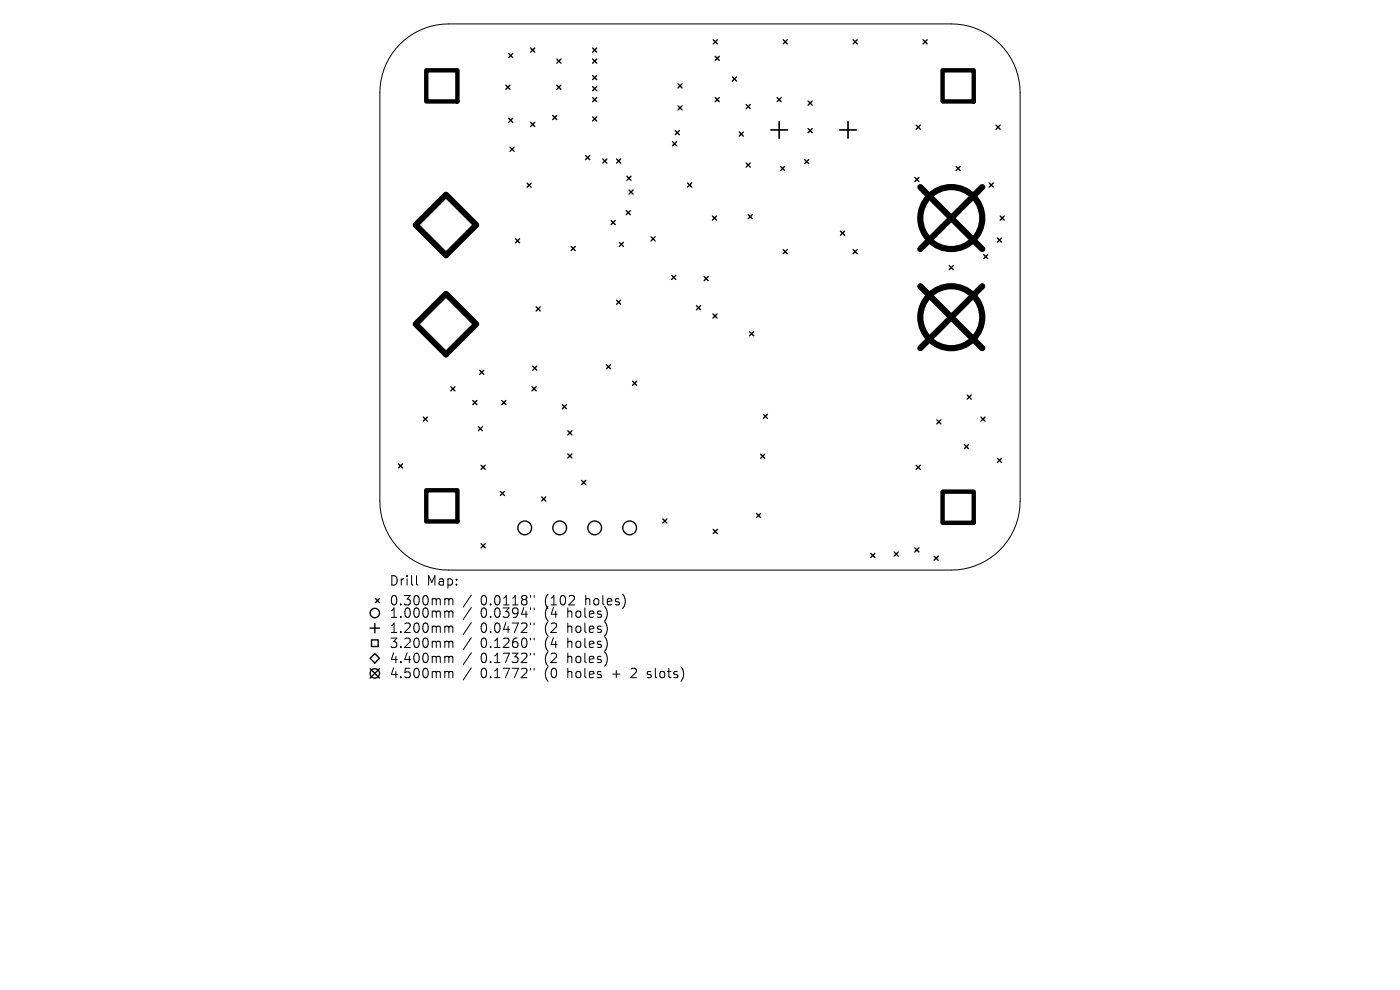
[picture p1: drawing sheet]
<svg xmlns="http://www.w3.org/2000/svg" width="297mm" height="210mm" viewBox="0 0 297 210" stroke-linecap="round" stroke-linejoin="round" font-family="sans-serif">
<defs><g id="words">
<g font-size="2.8">
<text x="82.5" y="124.5">Drill</text>
<text x="90.5" y="124.5">Map:</text>
<text x="82.5" y="128.7">0.300mm</text>
<text x="82.5" y="131.3">1.000mm</text>
<text x="102" y="128.7">0.0118&quot;</text>
<text x="102" y="131.3">0.0394&quot;</text>
<text x="115.7" y="128.7">(102</text>
<text x="115.7" y="131.3">(4</text>
<text x="120.6" y="131.3">holes)</text>
<text x="124.5" y="128.7">holes)</text>
<text x="82.5" y="134.5">1.200mm</text>
<text x="82.5" y="137.7">3.200mm</text>
<text x="102" y="134.5">0.0472&quot;</text>
<text x="102" y="137.7">0.1260&quot;</text>
<text x="115.7" y="134.5">(2</text>
<text x="115.7" y="137.7">(4</text>
<text x="120.6" y="134.5">holes)</text>
<text x="120.6" y="137.7">holes)</text>
<text x="82.5" y="140.9">4.400mm</text>
<text x="102" y="140.9">0.1732&quot;</text>
<text x="115.7" y="140.9">(2</text>
<text x="120.6" y="140.9">holes)</text>
<text x="82.5" y="144.1">4.500mm</text>
<text x="102" y="144.1">0.1772&quot;</text>
<text x="115.7" y="144.1">(0</text>
<text x="120.6" y="144.1">holes</text>
<text x="130.4" y="144.1">+</text>
<text x="134.6" y="144.1">2</text>
<text x="138.2" y="144.1">slots)</text>
</g>
</g></defs>
<g fill="none" stroke="#000" stroke-width=".21">
<path d="M84.9 9.4a14.6 14.6 0 0 1 10.3-4.3h106.6a14.6 14.6 0 0 1 14.6 14.6v86.6a14.6 14.6 0 0 1-14.6 14.6h-106.6a14.6 14.6 0 0 1-14.6-14.6v-86.6a14.6 14.6 0 0 1 4.3-10.3zM88.4 122.1v1.7l.2 .3M94.6 127l.5 .1 .1 .2M94.6 129.6h.3l.3 .3M94.6 132.8l.5 .1 .1 .2M94.6 136l.5 .1 .1 .2M94.6 139.2l.5 .1 .1 .2M95.2 127.3l.3-.3 .5 .1 .1 1.2M95.2 127.3v1M95.2 129.9v1.1M95.2 133.1v1.1M95.2 136.3v1.1"/>
<path d="M95.2 139.5v1.1M95.2 129.9l.3-.3 .5 .1 .1 1.3M95.2 133.1l.3-.3 .5 .1 .1 1.3M95.2 136.3l.3-.3 .5 .1 .1 1.3M95.2 139.5l.3-.3 .5 .1 .1 1.3M100 126.2l-1.7 2.6M100 128.9l-1.7 2.5M100 132.1l-1.7 2.5M100 135.3l-1.7 2.5M100 138.5l-1.7 2.5M112.6 126.3v.4M112.6 129v.3"/>
<path d="M112.6 132.2v.3M112.6 135.4v.3M112.6 138.6v.3M113.3 126.3v.4M113.3 129v.3M113.3 132.2v.3M113.3 135.4v.3M113.3 138.6v.3M94.6 142.4h.3l.3 .3M95.2 142.7v1.1M95.2 142.7l.3-.3 .5 .1 .1 1.3M100 141.7l-1.7 2.5"/>
<path d="M112.6 141.8v.3M113.3 141.8v.3M137.3 143.7l.2 .1M137.4 142.5v.5"/>
</g>
<g fill="none" stroke="#000" stroke-width=".29">
<path d="M107.3 18.1l.9 .8M107.9 11.4l.9 .8M108.2 18.1l-.9 .8M108.8 11.4l-.9 .8M112.6 10.2l.8 .9M113.4 10.2l-.8 .9M118.1 12.5l.9 .9M118.1 18.1l.9 .8M119 12.5l-.9 .9M119 18.1l-.9 .8M125.7 10.2l.9 .9M125.7 12.5l.9 .9"/>
<path d="M125.7 16l.9 .9M125.7 18.4l.9 .8M126.6 16l-.9 .9M126.6 10.2l-.9 .9M126.6 12.5l-.9 .9M126.6 18.4l-.9 .8M143.8 17.8l.9 .9M144.7 17.8l-.9 .9M151.3 8.4l.9 .9M151.7 11.9l.9 .9M152.2 8.4l-.9 .9M152.6 11.9l-.9 .9"/>
<path d="M155.4 16.3l.8 .9M156.2 16.3l-.8 .9M166.1 8.4l.9 .9M167 8.4l-.9 .9M181 8.4l.9 .9M181.9 8.4l-.9 .9M195.8 8.4l.9 .9M196.7 8.4l-.9 .9M107.9 25.1l.9 .9M108.2 31.2l.9 .9M108.8 25.1l-.9 .9M109.1 31.2l-.9 .9"/>
<path d="M111.8 38.8l.9 .9M112.6 26l.8 .8M112.7 38.8l-.9 .9M113.4 26l-.8 .8M117.2 24.5l.9 .9M118.1 24.5l-.9 .9M124.2 33l.9 .9M125.1 33l-.9 .9M125.7 20.7l.9 .9M125.7 24.8l.9 .9M126.6 20.7l-.9 .9M126.6 24.8l-.9 .9"/>
<path d="M127.9 33.7l.9 .9M128.8 33.7l-.9 .9M130.8 33.7l.9 .9M131.7 33.7l-.9 .9M133 37.4l.9 .9M133.9 37.4l-.9 .9M142.7 30l.8 .9M143.2 27.7l.9 .9M143.5 30l-.8 .9M143.8 22.5l.9 .8M144.1 27.7l-.9 .9M144.7 22.5l-.9 .8"/>
<path d="M145.9 38.8l.8 .9M146.7 38.8l-.8 .9M151.7 20.7l.9 .9M152.6 20.7l-.9 .9M156.8 28l.9 .9M157.7 28l-.9 .9M158.3 22.2l.9 .8M158.3 34.6l.9 .9M159.2 22.2l-.9 .8M159.2 34.6l-.9 .9M164.9 20.7l.8 .9M165.6 35.3l.9 .9"/>
<path d="M165.7 20.7l-.8 .9M166.5 35.3l-.9 .9M170.7 33.8l.9 .9M171.4 21.4l.9 .9M171.4 27.3l.9 .8M171.6 33.8l-.9 .9M172.3 21.4l-.9 .9M172.3 27.3l-.9 .8M194.1 37.6l.8 .9M194.4 26.5l.8 .9M194.9 37.6l-.8 .9M195.2 26.5l-.8 .9"/>
<path d="M201.8 39.7a6.6 6.6 0 0 0-6.6 6.6 6.6 6.6 0 0 0 6.6 6.5M201.8 39.7h.1M201.8 39.7a6.6 6.6 0 0 1 6.6 6.6 6.6 6.6 0 0 1-6.6 6.5M202.8 35.3l.9 .9M203.7 35.3l-.9 .9M209.8 38.8l.9 .9M210.7 38.8l-.9 .9M211.3 26.5l.9 .9M212.2 26.5l-.9 .9M109.4 50.6l.8 .9M110.2 50.6l-.8 .9M121.2 52.3l.8 .9"/>
<path d="M122 52.3l-.8 .9M129.6 46.8l.9 .8M130.5 46.8l-.9 .8M131.4 51.4l.9 .9M132.3 51.4l-.9 .9M132.8 44.7l.9 .9M133.4 40.3l.9 .9M133.7 44.7l-.9 .9M134.3 40.3l-.9 .9M138.1 50.2l.9 .9M139 50.2l-.9 .9M142.5 58.4l.9 .9"/>
<path d="M143.4 58.4l-.9 .9M149.4 58.7l.9 .8M150.3 58.7l-.9 .8M151.1 45.8l.9 .9M152 45.8l-.9 .9M158.7 45.5l.9 .9M159.6 45.5l-.9 .9M166.1 52.9l.9 .9M167 52.9l-.9 .9M178.3 49l.9 .9M179.2 49l-.9 .9M181 52.9l.9 .9"/>
<path d="M181.9 52.9l-.9 .9M201.4 56.3l.8 .9M201.8 52.8h.1M202.2 56.3l-.8 .9M208.7 54l.8 .9M209.5 54l-.8 .9M211.6 50.5l.9 .9M212.2 45.8l.9 .9M212.5 50.5l-.9 .9M213.1 45.8l-.9 .9M101.8 78.5l.8 .9M102.6 78.5l-.8 .9"/>
<path d="M113 77.7l.9 .8M113.7 65.1l.9 .9M113.9 77.7l-.9 .8M114.6 65.1l-.9 .9M128.6 77.4l.9 .8M129.5 77.4l-.9 .8M130.8 63.7l.9 .8M131.7 63.7l-.9 .8M147.7 64.8l.9 .9M148.6 64.8l-.9 .9M151.2 66.6l.9 .9M152.1 66.6l-.9 .9"/>
<path d="M159 70.4l.9 .8M159.9 70.4l-.9 .8M201.8 60.7a6.6 6.6 0 0 0-6.6 6.6 6.6 6.6 0 0 0 6.6 6.6M201.8 60.7h.1M201.8 73.9h.1M201.8 60.7a6.6 6.6 0 0 1 6.6 6.6 6.6 6.6 0 0 1-6.6 6.6M84.5 98.4l.9 .9M85.4 98.4l-.9 .9M89.8 88.5l.9 .8M90.7 88.5l-.9 .8M95.6 82l.9 .9M96.5 82l-.9 .9"/>
<path d="M100.3 85l.9 .8M101.2 85l-.9 .8M101.5 90.5l.9 .9M102.1 98.7l.8 .9M102.4 90.5l-.9 .9M102.9 98.7l-.8 .9M106.4 85l.9 .8M107.3 85l-.9 .8M112.9 82l.8 .9M113.7 82l-.8 .9M119.3 85.8l.9 .9M120.2 85.8l-.9 .9"/>
<path d="M120.5 91.4l.8 .9M120.5 96.3l.8 .9M121.3 91.4l-.8 .9M121.3 96.3l-.8 .9M134.2 80.9l.9 .8M135.1 80.9l-.9 .8M161.4 96.4l.8 .8M161.9 87.9l.9 .9M162.2 96.4l-.8 .8M162.8 87.9l-.9 .9M194.4 98.7l.8 .9M195.2 98.7l-.8 .9"/>
<path d="M198.7 89.1l.9 .8M199.6 89.1l-.9 .8M204.6 94.3l.9 .9M205.2 83.8l.8 .9M205.5 94.3l-.9 .9M206 83.8l-.8 .9M208.1 88.5l.9 .8M209 88.5l-.9 .8M211.6 97.2l.9 .9M212.5 97.2l-.9 .9M102.1 115.3l.8 .9M102.9 115.3l-.8 .9"/>
<path d="M106.1 104.2l.9 .9M107 104.2l-.9 .9M114.9 105.4l.9 .9M115.8 105.4l-.9 .9M123.4 101.9l.9 .9M124.3 101.9l-.9 .9M140.6 110.1l.9 .9M141.5 110.1l-.9 .9M151.3 112.3l.9 .9M152.2 112.3l-.9 .9M160.5 108.9l.9 .9M161.4 108.9l-.9 .9"/>
<path d="M184.7 117.4l.9 .9M185.6 117.4l-.9 .9M189.7 117.1l.9 .9M190.6 117.1l-.9 .9M194.1 116.2l.8 .9M194.9 116.2l-.8 .9M198.2 118l.8 .8M199 118l-.8 .8M78.5 139.6l1-1 1 1-1 1zM78.5 133.2h2M78.8 135.7h1.4v1.5h-1.4zM79.5 132.2v2"/>
<path d="M79.6 127l.9 .8M80.5 127l-.9 .8M78.5 141.8l2 2M80.5 141.8l-2 2"/>
<circle cx="111.3" cy="112" r="1.46"/>
<circle cx="118.7" cy="112" r="1.46"/>
<circle cx="126.2" cy="112" r="1.46"/>
<circle cx="133.6" cy="112" r="1.46"/>
<circle cx="79.5" cy="130" r="1"/>
<circle cx="79.5" cy="142.8" r="1"/>
</g>
<path d="M163.5 27.6h3.5M165.3 25.8v3.5M178.1 27.6h3.6M179.9 25.8v3.5" fill="none" stroke="#000" stroke-width=".35"/>
<path d="M90.4 14.9h6.6v6.6h-6.6zM200 14.9h6.6v6.6h-6.6zM90.4 104h6.6v6.6h-6.6zM200 104.3h6.6v6.6h-6.6z" fill="none" stroke="#000" stroke-width=".93"/>
<g fill="none" stroke="#000" stroke-width="1.3">
<path d="M195.2 39.7l13.2 13.1M208.4 39.7l-13.2 13.1M88.2 47.7l6.4-6.4 6.4 6.4-6.4 6.4zM94.6 62.3l6.4 6.4-6.4 6.5-6.4-6.5zM195.2 60.7l13.2 13.2M208.4 60.7l-13.2 13.2"/>
<circle cx="201.8" cy="46.3" r="6.6"/>
<circle cx="201.8" cy="67.3" r="6.6"/>
</g>
<use href="#words"/>
</svg>
